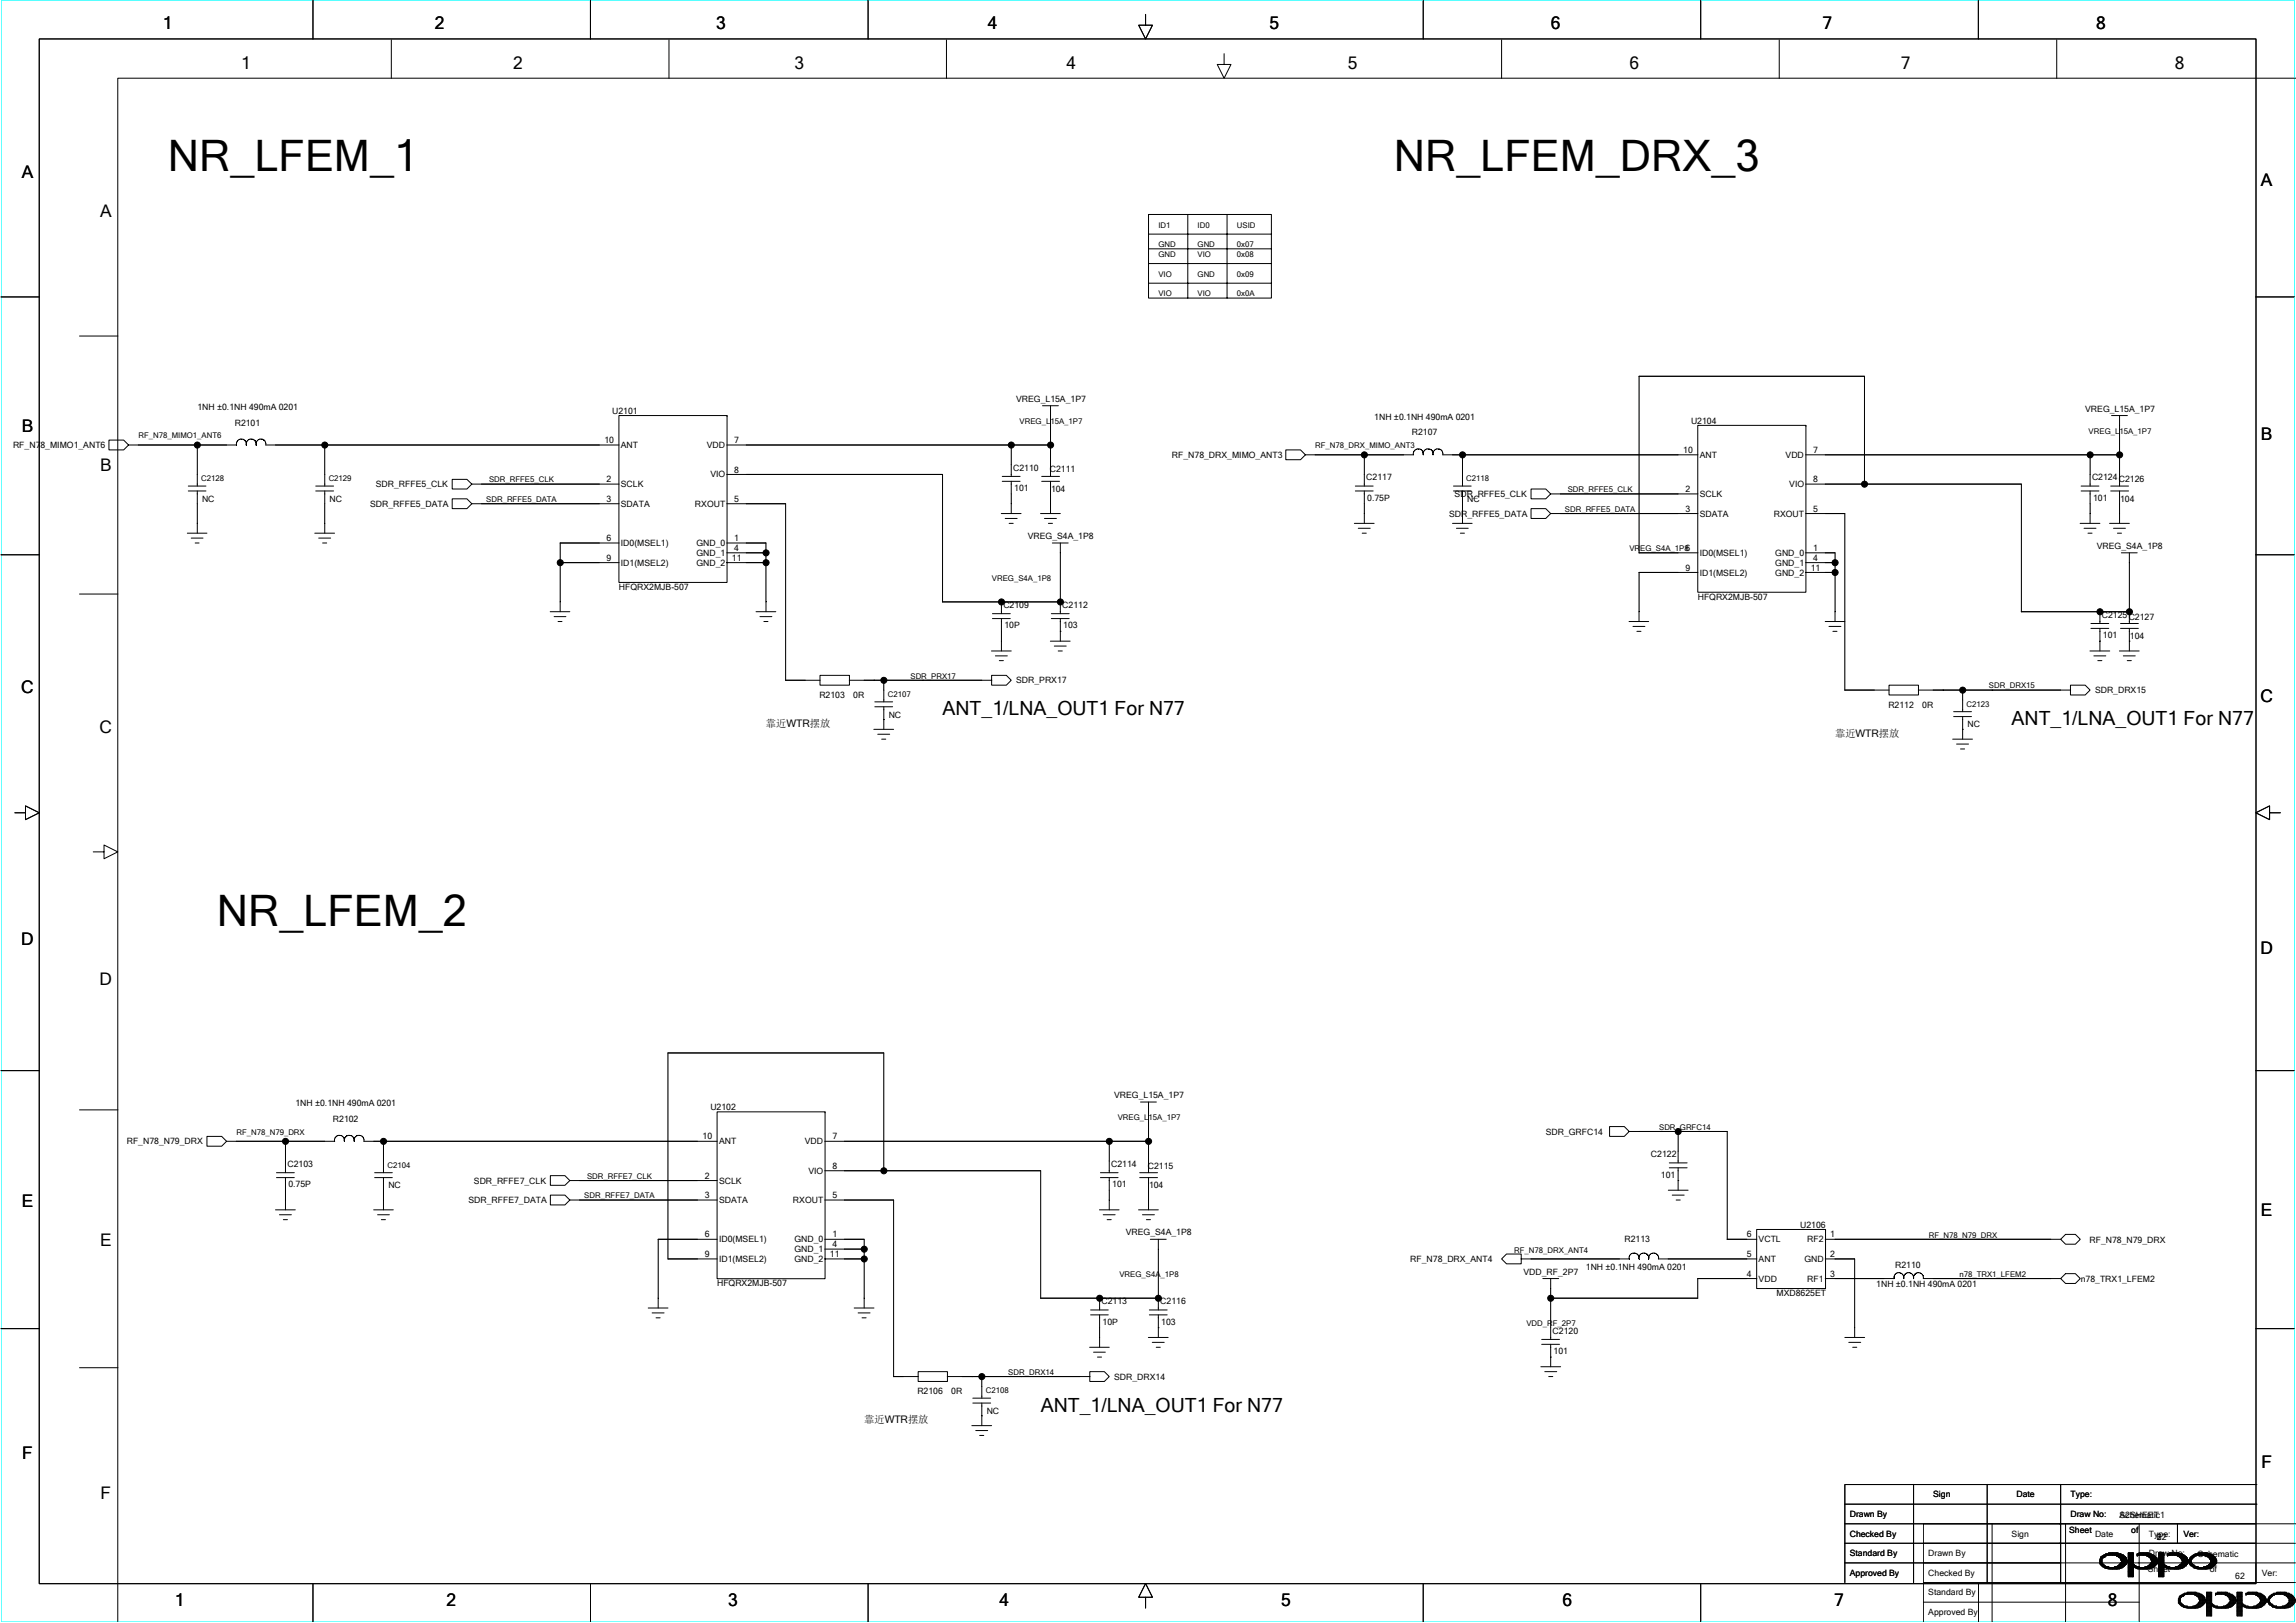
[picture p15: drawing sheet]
<svg xmlns="http://www.w3.org/2000/svg" width="297mm" height="210mm" viewBox="0 0 297 210" stroke-linecap="round" stroke-linejoin="round" font-family="sans-serif">
<defs><g id="words">
<g font-size="5.6">
<text x="21.7" y="22.1">NR_LFEM_1</text>
<text x="180.3" y="22.1">NR_LFEM_DRX_3</text>
<text x="28" y="119.8">NR_LFEM_2</text>
</g>
<g font-size="2.5">
<text x="121.9" y="92.6">ANT_1/LNA_OUT1 For N77</text>
<text x="260.2" y="93.8">ANT_1/LNA_OUT1 For N77</text>
<text x="134.6" y="182.6">ANT_1/LNA_OUT1 For N77</text>
</g>
<g font-size="2.2">
<text x="21.1" y="3.8">1</text>
<text x="56.2" y="3.8">2</text>
<text x="92.7" y="3.8">3</text>
<text x="127.8" y="3.8">4</text>
<text x="164.2" y="3.8">5</text>
<text x="200.6" y="3.8">6</text>
<text x="235.8" y="3.8">7</text>
<text x="271.2" y="3.8">8</text>
<text x="31.2" y="8.9">1</text>
<text x="66.4" y="8.9">2</text>
<text x="102.8" y="8.9">3</text>
<text x="138" y="8.9">4</text>
<text x="174.4" y="8.9">5</text>
<text x="210.8" y="8.9">6</text>
<text x="245.9" y="8.9">7</text>
<text x="281.3" y="8.9">8</text>
<text x="2.8" y="23">A</text>
<text x="13" y="28">A</text>
<text x="292.5" y="24.1">A</text>
<text x="2.8" y="55.8">B</text>
<text x="292.5" y="57">B</text>
<text x="13" y="60.9">B</text>
<text x="2.7" y="89.7">C</text>
<text x="12.9" y="94.8">C</text>
<text x="292.4" y="90.8">C</text>
<text x="2.7" y="122.3">D</text>
<text x="292.4" y="123.5">D</text>
<text x="12.9" y="127.4">D</text>
<text x="2.8" y="156.2">E</text>
<text x="13" y="161.3">E</text>
<text x="292.5" y="157.3">E</text>
<text x="2.9" y="188.8">F</text>
<text x="292.6" y="189.9">F</text>
<text x="13" y="193.9">F</text>
<text x="22.6" y="207.8">1</text>
<text x="57.8" y="207.8">2</text>
<text x="94.2" y="207.8">3</text>
<text x="129.3" y="207.8">4</text>
<text x="165.7" y="207.8">5</text>
<text x="202.2" y="207.8">6</text>
<text x="237.3" y="207.8">7</text>
<text x="272.7" y="207.8">8</text>
</g>
<g font-size="1.3">
<text x="99.1" y="94.1">靠近WTR摆放</text>
<text x="237.4" y="95.3">靠近WTR摆放</text>
<text x="111.8" y="184.1">靠近WTR摆放</text>
</g>
<g font-size="1.1">
<text x="25.5" y="53.1">1NH ±0.1NH 490mA 0201</text>
<text x="79.2" y="53.5">U2101</text>
<text x="131.5" y="52">VREG_L15A_1P7</text>
<text x="269.8" y="53.3">VREG_L15A_1P7</text>
<text x="1.7" y="58">RF_N78_MIMO1_ANT6</text>
<text x="30.4" y="55.1">R2101</text>
<text x="78.2" y="57.3">10</text>
<text x="80.3" y="58">ANT</text>
<text x="91.4" y="58">VDD</text>
<text x="95" y="57.3">7</text>
<text x="151.6" y="59.2">RF_N78_DRX_MIMO_ANT3</text>
<text x="177.8" y="54.3">1NH ±0.1NH 490mA 0201</text>
<text x="182.6" y="56.3">R2107</text>
<text x="217.8" y="58.6">10</text>
<text x="218.8" y="54.8">U2104</text>
<text x="219.9" y="59.2">ANT</text>
<text x="231" y="59.2">VDD</text>
<text x="234.6" y="58.6">7</text>
<text x="26.1" y="64.9">NC</text>
<text x="42.6" y="64.9">NC</text>
<text x="47.9" y="65.6">SDR_RFFE5_DATA</text>
<text x="48.6" y="63">SDR_RFFE5_CLK</text>
<text x="78.5" y="64.9">3</text>
<text x="78.5" y="62.4">2</text>
<text x="80.3" y="63">SCLK</text>
<text x="80.3" y="65.6">SDATA</text>
<text x="89.9" y="65.6">RXOUT</text>
<text x="91.9" y="61.8">VIO</text>
<text x="95" y="64.9">5</text>
<text x="95" y="61.2">8</text>
<text x="131.1" y="60.9">C2110</text>
<text x="131.2" y="63.5">101</text>
<text x="135.8" y="61.1">C2111</text>
<text x="136" y="63.6">104</text>
<text x="176.8" y="62.1">C2117</text>
<text x="176.9" y="64.8">0.75P</text>
<text x="188.2" y="64.3">SDR_RFFE5_CLK</text>
<text x="189.8" y="64.9">NC</text>
<text x="218.1" y="63.7">2</text>
<text x="219.9" y="64.3">SCLK</text>
<text x="231.5" y="63">VIO</text>
<text x="234.6" y="62.4">8</text>
<text x="270.7" y="62.1">C2124C2126</text>
<text x="270.8" y="64.8">101</text>
<text x="274.3" y="64.9">104</text>
<text x="78.5" y="70">6</text>
<text x="80.3" y="70.7">ID0(MSEL1)</text>
<text x="90.1" y="70.7">GND_0</text>
<text x="90.1" y="71.9">GND_1</text>
<text x="95" y="71.3">4</text>
<text x="95" y="70">1</text>
<text x="133" y="69.8">VREG_S4A_1P8</text>
<text x="187.5" y="66.8">SDR_RFFE5_DATA</text>
<text x="218.1" y="66.2">3</text>
<text x="219.9" y="66.8">SDATA</text>
<text x="219.9" y="71.9">ID0(MSEL1)</text>
<text x="229.5" y="66.8">RXOUT</text>
<text x="229.7" y="71.9">GND_0</text>
<text x="234.6" y="66.2">5</text>
<text x="234.6" y="71.3">1</text>
<text x="271.3" y="71">VREG_S4A_1P8</text>
<text x="78.5" y="72.6">9</text>
<text x="80.1" y="76.3">HFQRX2MJB-507</text>
<text x="80.3" y="73.2">ID1(MSEL2)</text>
<text x="90.1" y="73.2">GND_2</text>
<text x="94.7" y="72.6">11</text>
<text x="218.1" y="73.8">9</text>
<text x="219.6" y="77.6">HFQRX2MJB-507</text>
<text x="219.9" y="74.5">ID1(MSEL2)</text>
<text x="229.7" y="73.2">GND_1</text>
<text x="229.7" y="74.5">GND_2</text>
<text x="234.3" y="73.8">11</text>
<text x="234.6" y="72.6">4</text>
<text x="129.8" y="78.6">C2109</text>
<text x="129.9" y="81.3">10P</text>
<text x="137.4" y="78.6">C2112</text>
<text x="137.6" y="81.3">103</text>
<text x="271.9" y="79.9">C2125C2127</text>
<text x="272.1" y="82.6">101</text>
<text x="275.5" y="82.7">104</text>
<text x="131.5" y="88.4">SDR_PRX17</text>
<text x="271" y="89.7">SDR_DRX15</text>
<text x="106" y="90.3">R2103</text>
<text x="110.4" y="90.3">0R</text>
<text x="115" y="92.8">NC</text>
<text x="244.3" y="91.6">R2112</text>
<text x="248.7" y="91.6">0R</text>
<text x="254.5" y="94.1">NC</text>
<text x="38.2" y="143.1">1NH ±0.1NH 490mA 0201</text>
<text x="91.9" y="143.6">U2102</text>
<text x="144.1" y="142.1">VREG_L15A_1P7</text>
<text x="16.4" y="148">RF_N78_N79_DRX</text>
<text x="43.1" y="145.1">R2102</text>
<text x="90.9" y="147.4">10</text>
<text x="93" y="148">ANT</text>
<text x="104.1" y="148">VDD</text>
<text x="107.7" y="147.4">7</text>
<text x="200" y="146.8">SDR_GRFC14</text>
<text x="213.6" y="149.7">C2122</text>
<text x="37.2" y="151">C2103</text>
<text x="37.3" y="153.6">0.75P</text>
<text x="50.2" y="153.8">NC</text>
<text x="60.6" y="155.6">SDR_RFFE7_DATA</text>
<text x="61.3" y="153.1">SDR_RFFE7_CLK</text>
<text x="91.2" y="155">3</text>
<text x="91.2" y="152.5">2</text>
<text x="93" y="153.1">SCLK</text>
<text x="93" y="155.6">SDATA</text>
<text x="102.6" y="155.6">RXOUT</text>
<text x="104.6" y="151.9">VIO</text>
<text x="107.7" y="155">5</text>
<text x="107.7" y="151.2">8</text>
<text x="143.8" y="151">C2114</text>
<text x="143.9" y="153.6">101</text>
<text x="148.5" y="151.2">C2115</text>
<text x="148.7" y="153.8">104</text>
<text x="214.9" y="152.4">101</text>
<text x="91.2" y="160.1">6</text>
<text x="93" y="160.7">ID0(MSEL1)</text>
<text x="102.8" y="160.7">GND_0</text>
<text x="107.7" y="161.4">4</text>
<text x="107.7" y="160.1">1</text>
<text x="145.6" y="159.8">VREG_S4A_1P8</text>
<text x="210.2" y="160.7">R2113</text>
<text x="226" y="160.1">6</text>
<text x="227.5" y="160.7">VCTL</text>
<text x="232.9" y="158.8">U2106</text>
<text x="233.8" y="160.7">RF2</text>
<text x="236.8" y="160.1">1</text>
<text x="270.3" y="160.8">RF_N78_N79_DRX</text>
<text x="91.2" y="162.6">9</text>
<text x="92.8" y="166.4">HFQRX2MJB-507</text>
<text x="93" y="163.3">ID1(MSEL2)</text>
<text x="102.8" y="162">GND_1</text>
<text x="102.8" y="163.3">GND_2</text>
<text x="107.4" y="162.6">11</text>
<text x="182.5" y="163.3">RF_N78_DRX_ANT4</text>
<text x="197.1" y="164.9">VDD_RF_2P7</text>
<text x="205.2" y="164.3">1NH ±0.1NH 490mA 0201</text>
<text x="226" y="165.2">4</text>
<text x="226" y="162.6">5</text>
<text x="227.5" y="163.3">ANT</text>
<text x="227.5" y="165.8">VDD</text>
<text x="229.8" y="167.7">MXD8625ET</text>
<text x="233.4" y="163.3">GND</text>
<text x="233.8" y="165.8">RF1</text>
<text x="236.8" y="165.2">3</text>
<text x="236.8" y="162.6">2</text>
<text x="242.7" y="166.5">1NH ±0.1NH 490mA 0201</text>
<text x="245.2" y="164">R2110</text>
<text x="269.2" y="165.8">n78_TRX1_LFEM2</text>
<text x="142.5" y="168.7">C2113</text>
<text x="142.6" y="171.4">10P</text>
<text x="150.1" y="168.7">C2116</text>
<text x="150.2" y="171.4">103</text>
<text x="200.9" y="172.5">C2120</text>
<text x="144.1" y="178.5">SDR_DRX14</text>
<text x="201" y="175.2">101</text>
<text x="118.7" y="180.4">R2106</text>
<text x="123.1" y="180.4">0R</text>
<text x="127.7" y="182.9">NC</text>
<text x="239.3" y="196.3">Drawn By</text>
<text x="250.1" y="193.7">Sign</text>
<text x="260.9" y="193.7">Date</text>
<text x="267.9" y="193.7">Type:</text>
<text x="267.9" y="196.3">Draw No:</text>
<text x="274.2" y="196.4">A2SHEET</text>
<text x="274.2" y="196.4">Schematic1</text>
<text x="239.3" y="198.8">Checked By</text>
<text x="239.3" y="201.3">Standard By</text>
<text x="239.3" y="203.9">Approved By</text>
<text x="249.5" y="201.3">Drawn By</text>
<text x="249.5" y="203.9">Checked By</text>
<text x="260.2" y="198.8">Sign</text>
<text x="267.7" y="198.3">Sheet</text>
<text x="271" y="198.8">Date</text>
<text x="275.7" y="198.3">of</text>
<text x="277.9" y="203.4">Sheet</text>
<text x="278" y="198.8">Type:</text>
<text x="278" y="201.3">Draw No:</text>
<text x="279" y="199.2">2</text>
<text x="279" y="199.2">62</text>
<text x="282.5" y="198.8">Ver:</text>
<text x="284.3" y="201.4">Schematic</text>
<text x="285.9" y="203.4">of</text>
<text x="292.6" y="203.9">Ver:</text>
<text x="249.5" y="206.4">Standard By</text>
<text x="249.5" y="209">Approved By</text>
<text x="289.2" y="204.2">62</text>
</g>
<g font-size="1">
<text x="149.9" y="29.4">ID1</text>
<text x="154.9" y="29.4">ID0</text>
<text x="160" y="29.4">USID</text>
<text x="149.9" y="32">GND</text>
<text x="149.9" y="33.3">GND</text>
<text x="149.9" y="35.8">VIO</text>
<text x="154.9" y="32">GND</text>
<text x="154.9" y="33.3">VIO</text>
<text x="154.9" y="35.8">GND</text>
<text x="160" y="32">0x07</text>
<text x="160" y="33.3">0x08</text>
<text x="160" y="35.8">0x09</text>
<text x="149.9" y="38.3">VIO</text>
<text x="154.9" y="38.3">VIO</text>
<text x="160" y="38.3">0x0A</text>
<text x="17.9" y="56.7">RF_N78_MIMO1_ANT6</text>
<text x="131.9" y="54.8">VREG_L15A_1P7</text>
<text x="170.2" y="58">RF_N78_DRX_MIMO_ANT3</text>
<text x="270.2" y="56.1">VREG_L15A_1P7</text>
<text x="26" y="62.3">C2128</text>
<text x="42.5" y="62.3">C2129</text>
<text x="62.9" y="65">SDR_RFFE5_DATA</text>
<text x="63.3" y="62.4">SDR_RFFE5_CLK</text>
<text x="189.7" y="62.3">C2118</text>
<text x="202.8" y="63.7">SDR_RFFE5_CLK</text>
<text x="202.5" y="66.2">SDR_RFFE5_DATA</text>
<text x="210.8" y="71.3">VREG_S4A_1P86</text>
<text x="128.3" y="75.1">VREG_S4A_1P8</text>
<text x="117.8" y="87.8">SDR_PRX17</text>
<text x="257.3" y="89.1">SDR_DRX15</text>
<text x="114.8" y="90.1">C2107</text>
<text x="254.4" y="91.4">C2123</text>
<text x="30.6" y="146.8">RF_N78_N79_DRX</text>
<text x="144.6" y="144.9">VREG_L15A_1P7</text>
<text x="214.6" y="146.2">SDR_GRFC14</text>
<text x="50.1" y="151.1">C2104</text>
<text x="75.6" y="155">SDR_RFFE7_DATA</text>
<text x="75.9" y="152.5">SDR_RFFE7_CLK</text>
<text x="249.6" y="160.1">RF_N78_N79_DRX</text>
<text x="144.8" y="165.2">VREG_S4A_1P8</text>
<text x="195.9" y="162.2">RF_N78_DRX_ANT4</text>
<text x="253.5" y="165.2">n78_TRX1_LFEM2</text>
<text x="197.5" y="171.6">VDD_RF_2P7</text>
<text x="130.4" y="177.9">SDR_DRX14</text>
<text x="127.5" y="180.2">C2108</text>
</g>
</g></defs>
<path d="M.1 0h296.8v209.8h-296.8z" fill="none" stroke="#0ff" stroke-width=".13"/>
<g fill="none" stroke="#000" stroke-width=".13">
<path d="M5.1 5h286.8v199.9h-286.8zM40.5 .1v5M50.6 5.2v4.9M76.4 .1v5M86.5 5.2v4.9M112.3 .1v5M122.4 5.2v4.9M148.2 1.9v1.4h.9l-.9 1.7-.9-1.7h.9M158.4 6.9v1.4h.9l-.9 1.8-.9-1.8h.9M184.1 .1v5M194.3 5.2v4.9M220 .1v5"/>
<path d="M230.2 5.2v4.9M255.9 .1v5M266.1 5.2v4.9M297 10.1h-281.8v199.8M.1 38.4h5M148.6 27.7h15.9v10.9h-15.9zM148.6 30.3h15.9M148.6 32.2h15.9M148.6 34.1h15.9M148.6 36.6h15.9M153.7 27.7v10.9M158.7 27.7v10.9"/>
<path d="M291.8 38.4h5M10.3 43.5h5M14.1 56.9h1.9l.6 .7-.6 .6h-1.9zM16.6 57.6h14M25.5 57.6v5.3M31.9 57.6a.65 .65 0 0 0-.7-.8 .65 .65 0 0 0-.6 .8M32.3 56.8a.65 .65 0 0 1 .8 .8M32.4 56.8a.69 .69 0 0 0-.5 .8M33.6 56.8a.63 .63 0 0 1 .8 .8h45.7M33.6 56.8a.69 .69 0 0 0-.5 .8M42 57.6v5.3M80.1 53.8h14v21.6h-14z"/>
<path d="M94 57.6h41.9M94.1 53.8h.1M130.8 57.6v4M134.9 52.5h2M135.9 52.5v9.1M166.3 58.2h2l.6 .6-.6 .7h-2zM176.5 58.8v4.1M184.6 58.1a.65 .65 0 0 1 .8 .7 .64 .64 0 0 1 .6-.7 .64 .64 0 0 1 .6 .7h33.1M184.6 58.1l-.4 .3-.1 .4a.65 .65 0 0 0-.6-.7 .65 .65 0 0 0-.6 .7h-14M189.2 58.8v4.1M212 48.7h29.2v14M212 48.7v22.8"/>
<path d="M219.6 55h14v21.6h-14zM233.6 58.8h40.6M233.6 55h.1M270.4 58.8v4.1M273.2 53.8h2M274.2 53.8v9.1M.1 71.8h5M10.3 76.9h5M24.2 69h2.6M24.4 63.5h2.2M24.4 62.9h2.2M24.7 69.6h1.6"/>
<path d="M25.2 70.3h.6M25.5 63.5v5.5M40.7 69h2.6M40.8 63.5h2.4M40.8 62.9h2.4M41.2 69.6h1.6M41.7 70.3h.6M42 63.5v5.5M58.5 64.5h1.9l.6 .7-.6 .6h-1.9zM58.5 62h1.9l.6 .6-.6 .7h-1.9zM61 65.2h19.1M71.2 79.1h2.5"/>
<path d="M71.7 79.8h1.5M72.5 70.3h7.6M72.5 72.8h7.6M72.5 70.3v8.8M80.1 62.6h-19.1M94 65.2h7.6v22.8M94 70.3h5.1v8.8M94 61.4h27.9v16.5M94 71.5h5.1M94 72.8h5.1M97.8 79.1h2.6M98.3 79.8h1.6"/>
<path d="M121.9 77.9h15.3M128.4 79.4h2.3M129.5 66.4h2.6M129.6 77.9v1.5M129.7 62.3h2.3M129.7 61.6h2.3M130 67.1h1.6M130.6 67.7h.5M130.8 62.3v4.1M134.6 66.4h2.6M134.8 62.3h2.3M134.8 61.6h2.3"/>
<path d="M135.1 67.1h1.6M135.6 67.7h.6M135.9 62.3v4.1M136 79.4h2.3M136.1 70.3h2.1M137.2 70.3v9.1M175.2 67.7h2.6M175.3 63.5h2.3M175.3 62.9h2.3M175.7 68.3h1.6M176.2 69h.6M176.5 63.5v4.2"/>
<path d="M187.9 67.7h2.6M188 63.5h2.3M188 62.9h2.3M188.4 68.3h1.5M188.9 69h.6M189.2 63.5v4.2M198.1 65.8h1.9l.6 .6-.6 .7h-1.9zM198.1 63.3h1.9l.6 .6-.6 .6h-1.9zM200.6 66.4h19.1M200.6 63.9h19.1M212 71.5h7.7M212 74.1h7.7"/>
<path d="M212 74.1v6.3M233.6 62.6h27.9v16.6M233.6 66.4h5.1v22.9M233.6 71.5h3.8v8.9M233.6 72.8h3.8M233.6 74.1h3.8M261.5 79.1h14M269.1 67.7h2.6M269.2 63.5h2.3M269.2 62.9h2.3M269.6 68.3h1.6M270.1 69h.6"/>
<path d="M270.4 63.5v4.2M271.7 79.1v1.6M272.9 67.7h2.6M273.1 63.5h2.3M273.1 62.9h2.3M273.4 68.3h1.6M273.9 69h.6M274.2 63.5v4.2M274.4 71.5h2.1M275.5 71.5v9.2M291.8 71.8h5M72.2 80.4h.5"/>
<path d="M98.8 80.4h.6M106.1 87.4h3.8v1.2h-3.8zM106.1 88h-4.5M109.9 88h18.4M113 94.4h2.6M113.2 91.4h2.3M113.2 90.8h2.3M113.6 95h1.5M114.1 95.6h.5M114.3 88v2.8M114.3 91.4v3M128.3 84.2h2.5"/>
<path d="M128.3 87.4h1.9l.6 .6-.6 .6h-1.9zM128.4 80h2.3M128.8 84.9h1.5M129.3 85.5h.5M129.6 80v4.2M135.9 83h2.5M136 80h2.3M136.4 83.6h1.5M136.9 84.2h.5M137.2 80v3M210.8 80.4h2.5M211.3 81h1.5"/>
<path d="M211.8 81.7h.5M236.1 80.4h2.6M236.6 81h1.6M237.1 81.7h.6M244.4 88.6h3.8v1.3h-3.8zM244.4 89.3h-5.7M248.2 89.3h19.7M252.6 95.6h2.6M252.7 92.7h2.4M252.7 92.1h2.4M253.1 96.3h1.6M253.6 96.9h.6"/>
<path d="M253.9 89.3v2.8M253.9 92.7v2.9M267.9 88.6h1.9l.6 .7-.6 .6h-1.9zM270.4 84.2h2.5M270.5 81.3h2.3M270.5 80.7h2.3M270.9 84.9h1.5M271.4 85.5h.5M271.7 81.3v2.9M274.2 84.2h2.6M274.3 81.3h2.3M274.3 80.7h2.3"/>
<path d="M274.7 84.9h1.5M275.2 85.5h.5M275.5 81.3v2.9M1.9 105.2h1.4v-.9l1.8 .9-1.8 .8v-.8M12.1 110.2h1.4v-.9l1.7 .9-1.7 .9v-.9M293.6 105.2v-.9l-1.8 .9 1.8 .8v-.8h1.4M.1 138.5h5M86.4 136.2h27.9v15.3M86.4 136.2v26.7M291.8 138.5h5M10.3 143.6h5M26.8 147h1.9l.6 .7-.6 .6h-1.9z"/>
<path d="M29.3 147.7h14M35.6 156.5h2.6M35.8 152.4h2.3M35.8 151.7h2.3M36.1 157.2h1.6M36.7 157.8h.5M36.9 147.7v4M36.9 152.4v4.1M45 146.9a.65 .65 0 0 1 .8 .8v-.3a.62 .62 0 0 1 .5-.5M45 146.9l-.4 .3v.5a.65 .65 0 0 0-.7-.8 .65 .65 0 0 0-.6 .8M46.3 146.9a.65 .65 0 0 1 .8 .8M47.1 147.7h45.7"/>
<path d="M48.3 156.5h2.6M48.5 152.4h2.3M48.5 151.7h2.3M48.8 157.2h1.6M49.3 157.8h.6M49.6 147.7v4M49.6 152.4v4.1M71.2 154.6h1.9l.6 .7-.6 .6h-1.9zM71.2 152.1h1.9l.6 .6-.6 .7h-1.9zM73.7 155.3h19.1M73.7 152.7h19.1M92.8 143.8h13.9v21.6h-13.9z"/>
<path d="M106.7 155.3h8.9v22.8M106.7 147.7h41.9M106.7 151.5h27.9v16.5M106.7 143.8h.1M142.2 156.5h2.6M142.4 152.4h2.2M142.4 151.7h2.2M142.7 157.2h1.6M143.2 157.8h.6M143.5 147.7v4M143.5 152.4v4.1M147.3 156.5h2.6"/>
<path d="M147.4 152.4h2.4M147.4 151.7h2.4M147.5 142.6h2.1M147.8 157.2h1.5M148.3 157.8h.5M148.6 142.6v9.1M148.6 152.4v4.1M208.2 145.8h1.9l.7 .6-.7 .6h-1.9zM210.8 146.4h12.7v14M215.8 154h2.6M216 151.1h2.3M216 150.5h2.3"/>
<path d="M216.3 154.6h1.6M216.8 155.3h.6M217.1 146.4v4.1M217.1 151.1v2.9M227.3 159.1h8.9v7.6h-8.9zM236.2 159.1h.1M.1 171.9h5M10.3 177h5M83.9 169.2h2.5M84.4 169.9h1.5M84.9 170.5h.5M85.1 160.3h7.7"/>
<path d="M85.2 160.3v8.9M86.4 162.9h6.4M106.7 160.3h5.1v8.9M106.7 161.6h5.1M106.7 162.9h5.1M110.5 169.2h2.6M111 169.9h1.6M111.5 170.5h.6M115.6 178.1h3.2M118.8 177.5h3.8v1.2h-3.8zM122.6 178.1h18.4M127 178.1v2.8"/>
<path d="M134.6 168h15.3M141 174.3h2.5M141 177.5h1.9l.6 .6-.6 .6h-1.9zM141.1 170.1h2.3M141.1 169.5h2.3M141.5 174.9h1.5M142 175.6h.5M142.3 168v1.5M142.3 170.1v4.2M148.6 173h2.5M148.7 170.1h2.3M148.7 169.5h2.3"/>
<path d="M148.8 160.3h2.1M149.1 173.7h1.5M149.6 174.3h.5M149.9 160.3v9.2M149.9 170.1v2.9M194.9 162.2h1.9v1.3h-1.9l-.6-.6zM199.3 176.8h2.6M199.5 173.9h2.3M199.5 173.3h2.3M199.6 165.4h2.1M199.9 177.5h1.5M200.4 178.1h.5"/>
<path d="M200.6 168h19M200.6 165.4v7.9M200.6 173.9v2.9M212 162.7a.63 .63 0 0 0-.7-.6 .63 .63 0 0 0-.5 .8h-14M212 162.7v.2a.64 .64 0 0 1 .7-.8 .64 .64 0 0 1 .6 .8M214.5 162.9h12.8M214.6 162.9a.65 .65 0 0 0-.7-.8 .65 .65 0 0 0-.6 .8M219.6 165.4h7.7M219.6 165.4v2.6M223.4 160.3h3.9M236.1 160.3h30.5M236.1 162.9h3.8v10.1"/>
<path d="M236.1 165.4h8.9M238.7 173h2.5M239.2 173.7h1.5M239.7 174.3h.5M246.3 165.2a.65 .65 0 0 0-.8-.6 .65 .65 0 0 0-.5 .8M246.8 164.7a.67 .67 0 0 1 .8 .5M246.8 164.7a.66 .66 0 0 0-.5 .7M248 164.7a.67 .67 0 0 1 .8 .5M248.1 164.7a.66 .66 0 0 0-.5 .7M248.8 165.4h17.8M248.8 165.2v.2M266.6 165.4l.6-.6h1.3l.6 .6-.6 .7h-1.3z"/>
<path d="M266.6 160.3l.6-.6h1.3l.6 .6-.6 .7h-1.3zM291.8 171.9h5M125.7 184.4h2.6M125.9 181.5h2.3M125.9 180.9h2.3M126.2 185.1h1.6M126.7 185.7h.6M127 181.5v2.9M238.7 194.6h53.3M247.6 192v12.8M257.1 192v12.8M257.7 197.1v12.7"/>
<path d="M266.6 192v12.8M267.2 197.1v12.7M276.8 197.1v12.7M281.7 197.1v2.6M291.9 197.1h-53.2M292 192.1h-53.3v12.6M297 199.7h-58.3M297 197.1h-48.2v12.7M40.5 204.9v4.9M76.4 204.9v4.9M112.3 204.9v4.9M148.2 206.7h.9l-.9-1.8-.9 1.8h.9v1.3"/>
<path d="M184.1 204.9v4.9M220 204.9v4.9M238.7 202.2h58.3M248.8 207.3h28M248.8 204.7h48.2M255.9 204.9v4.9M271.6 201.7h.3M271.6 201.8h.3M271.6 202h.3M271.6 202.1h.3M271.6 202.3h.5M271.8 201.4h.5"/>
<path d="M271.8 201.6h.3M271.8 202.5h.4M271.8 201.4h.1v-.1l.5-.2 .5-.2h1.1l.1 .2h.4v.1h.2v.1l.3 .1v.2h.1v.2h.1v.4h-.1a1.41 1.41 0 0 1-1.6 .8 2.59 2.59 0 0 1-1.4-.3l-.2-.2-.2-.2v-.5zM271.8 201.4v1.1M271.9 202.6h.4M271.9 201.4v.3M271.9 202.2v.4M272 202.7h.5M272.1 202.3v.3M272.2 201.2v.3M272.2 202.4v.3M272.2 201.4h.1l.3-.2h1.1l.5 .4h.1v.2h.2v.4h-.2v.1l-.2 .2v.1l-.5 .1-.2 .1h-.6v-.1h-.2l-.5-.2v-.2h-.2v-.6z"/>
<path d="M272.3 202.6v.2h2.3M272.4 201.1h2M272.4 201v.3M272.4 202.7v.2M272.5 201.3h-.5l.1 .3M272.6 201v.2M272.6 202.7v.2M272.7 201v.2M272.7 202.7v.3M272.8 200.9h1.2M272.8 200.9v.3M272.8 202.7v.3"/>
<path d="M272.8 201.2h-.5v.3M272.9 203h1.1M272.9 200.9v.3M272.9 202.8v.2M273.1 200.9v.3M273.1 202.8v.2M273.2 200.9v.3M273.2 202.8v.2M273.3 200.9v.3M273.3 202.8v.2M273.4 200.9v.3M273.4 202.8v.2"/>
<path d="M273.6 201.2h1M273.6 200.9v.3M273.6 202.7v.3M273.7 200.9v.3M273.7 202.7v.3M273.8 201.3h.9M273.8 202.7h.9M273.8 200.9v.4M273.8 202.7v.3M274 200.9v.4M274 202.6v.4M274.1 201.4h.9v1.1h-.8"/>
<path d="M274.1 200.9v.6M274.1 202.6v.4M274.2 201v.5M274.2 202.4v.6M274.3 201.6h.8v.8l-.9-.1M274.3 201.7h.8M274.3 201.8h.8M274.3 201v.7M274.3 202.2v.7M274.4 202h.8M274.4 202.1h.8M274.5 201.2v1.7"/>
<path d="M274.6 201.2v1.5M274.7 201.2v1.5M274.8 201.3l.1 1.3h-.8M275.2 201.9v.2M275.3 201.3h.7M275.3 201.4h.7M275.3 201.1h.7M275.3 201.2h.7M275.3 201.6h.7M275.3 202.8h.7M275.3 201.7h.7M275.3 203h.7"/>
<path d="M275.3 203.1h.7M275.3 203.2h.7M275.3 203.3h.7M275.3 203.5h.7M275.3 203.6h.7M275.3 201.8h.7M275.3 202h.7M275.3 202.1h.7M275.3 202.3h.7M275.3 202.7h1.1M275.3 202.5h.8M275.3 202.6h1"/>
<path d="M275.3 203.7h.7M275.3 204h.7M275.3 203.9h.7M275.4 200.9v3.1M275.5 200.9v3.1M275.6 200.9v3.1M275.7 200.9v3.1M275.9 200.9v3.1M276 200.9v3.1M276 200.9h-.7M276.1 202.4v.3M276.2 202.8h2.3"/>
<path d="M276.2 202.6v.3M276.4 202.7v.2M276.5 201.1h1.8M276.5 201.1l.3-.2h1.2v.2h.3l.5 .2v.1l.2 .2v.2h.2v.4h-.2v.1l-.3 .4-.6 .3h-1.6l-.5-.4M276.5 201.3v-.1h1.1l.2 .1h.2l.3 .5h.1v.4h-.1v.1l-.3 .2v.1l-.5 .1-.1 .1h-.6v-.1h-.4v-.1h-.2l-.2-.3M276.5 201v.3M276.5 202.7v.2M276.6 201v.2M276.6 202.7v.3M276.7 200.9h1.2M276.8 201.2h-.3M276.9 203h1"/>
<path d="M276.9 200.9v.3M276.9 202.8v.2M277 200.9v.3M277 202.8v.2M277.1 200.9v.3M277.1 202.8v.2M277.3 200.9v.3M277.3 202.8v.2M277.4 200.9v.3M277.4 202.8v.2M277.5 201.2h1v1.5M277.5 200.9v.3"/>
<path d="M277.5 202.7v.3M277.6 200.9v.3M277.6 202.7v.3M277.7 201.3h1M277.8 200.9v.4M277.8 202.7v.3M277.9 200.9v.4M277.9 202.6v.4M278 201.4h.9M278 200.9v.6M278 202.6v.4M278.1 202.3h1"/>
<path d="M278.1 202.5h.8M278.1 201v.5M278.1 202.4v.6M278.3 201.6h.8M278.3 201.7h.8M278.3 201.8h.8M278.3 201v.7M278.3 202.2v.7M278.4 202h.8M278.4 202.1h.8M278.4 201.2v1.7M278.7 201.2v1.5h-1"/>
<path d="M278.8 201.3v1.3h-.8M278.9 201.4v1.1M279 201.5v.9M279.2 201.9v.2M279.3 201.3h.6M279.3 201.4h.6M279.3 200.9h.6M279.3 201.1h.6M279.3 201.2h.6M279.3 201.6h.6M279.3 202.8h.6M279.3 201.7h.6"/>
<path d="M279.3 203h.6M279.3 203.1h.6M279.3 203.2h.6M279.3 203.3h.6M279.3 203.5h.6M279.3 203.6h.6M279.3 201.8h.6M279.3 202h.6M279.3 202.1h.6M279.3 202.3h.6M279.3 202.5h.8M279.3 202.7h1"/>
<path d="M279.3 202.6h.9M279.3 203.7h.6M279.3 204h.6M279.3 203.9h.6M279.3 200.9v3.1M279.4 200.9v3.1M279.5 200.9v3.1M279.7 200.9v3.1M279.8 200.9v3.1M279.9 200.9v3.1M280.1 202.4v.3M280.2 202.8h2.3"/>
<path d="M280.2 202.6v.1M280.3 202.6v.3M280.4 201.2h.3M280.4 201.1h1.8M280.4 201.3v-.1h1.2l.2 .1 .4 .4v.1h.1v.4h-.1v.1l-.2 .2v.1l-.5 .1-.2 .1-1-.1v-.1l-.4-.1v-.2M280.4 201.1l.3-.2h1.3v.2h.3l.7 .5 .1 .2v.4h-.1a1.57 1.57 0 0 1-1.9 .8h-.7v-.2l-.5-.1v-.1M280.4 201v.3M280.4 202.7v.2M280.6 201v.2M280.6 202.7v.3M280.7 200.9h1.2M280.7 200.9v.3"/>
<path d="M280.7 202.7v.3M280.8 203h1.1M280.8 200.9v.3M280.8 202.8v.2M280.9 200.9v.3M280.9 202.8v.2M281.1 200.9v.3M281.1 202.8v.2M281.2 200.9v.3M281.2 202.8v.2M281.3 200.9v.3M281.3 202.8v.2"/>
<path d="M281.4 201.2h1.1M281.5 200.9v.3M281.5 202.7v.3M281.6 200.9v.3M281.6 202.7v.3M281.7 201.3h.9M281.7 202.7h.9M281.7 200.9v.3M281.7 202.7v.3M281.8 207h.3M281.8 207.2h.3M281.8 207.3h.3"/>
<path d="M281.8 207.4h.4M281.8 206.9h.3M281.8 200.9v.4M281.8 202.6v.4M281.9 201.4h1M281.9 202.6h.8M281.9 207.5h.4M282 206.5v1M282 201v.5M282 202.6v.4M282.1 202.5h.8M282.1 207.7h.4"/>
<path d="M282.1 206.4l1-.4h1l.1 .1h.4v.2h.3v.1l.2 .1v.2h.1v.2h.2v.4h-.2a1.4 1.4 0 0 1-1.5 .7 2.55 2.55 0 0 1-1.5-.2v-.1h-.1l-.1-.3h-.2v-.5zM282.1 206.5v.3h-.3M282.1 207.3v.4M282.1 201v.5M282.1 202.4v.6M282.2 201.6h.8M282.2 201.7h.8M282.2 202.3h.8M282.2 207.8h.4M282.2 206.4v.3h-.3M282.2 207.4v.3M282.2 201v.6"/>
<path d="M282.2 202.3v.6M282.3 201.8h.8M282.3 202h.8M282.3 202.1h.8M282.3 206.2v.3M282.3 207.5v.3M282.3 206.5h.2l.2-.2h1.1l.5 .4h.2v.2h.1v.4h-.1v.1l-.3 .1v.2l-.5 .1-.1 .1h-.6v-.1h-.3l-.5-.3v-.1h-.1v-.6zM282.3 201v1.9M282.5 206.2v.3h-.6M282.5 207.6v.3h2.2M282.5 201.2v1.5M282.6 206.1h1.9"/>
<path d="M282.6 206.1v.3h-.4M282.6 207.8v.1M282.6 201.2v1.5M282.7 206.1v.2M282.7 207.8v.1M282.7 201.3v1.3M282.8 206.1v.2M282.8 207.8v.2M282.8 201.4v1.2M283 206h1.1M283 206v.3h-.6M283 207.8v.2"/>
<path d="M283 201.7v.7M283.1 206v.3M283.1 207.9v.1M283.2 201.8h.3M283.2 202h.3M283.2 202.1h.3M283.2 206v.3M283.2 207.9v.1M283.3 201.7h.3M283.3 202.3h.3M283.3 206v.3M283.3 207.9v.1"/>
<path d="M283.4 202.5h.3M283.5 206v.3M283.5 207.9v.1M283.5 202.1v.5M283.6 202.6h.3M283.6 201.6h.1v-.2h.1v-.1l.3-.1h1.3l.2 .1v.1h.1v.2h.2v.1h.1v.5l-.6 .5h-.3l-.1 .1h-.5l-.2-.1-.5-.1-.3-.4v-.5h.1zM283.6 201.3v.4M283.6 202.3v.3M283.6 206v.3M283.6 207.9v.1M283.6 201.6h-.3v.9M283.7 201.3h.4"/>
<path d="M283.7 202.7h.4M283.7 206.3h1M283.7 201.2h.3v-.1h.3v-.2h1.3v.2h.4v.1h.3v.1a.63 .63 0 0 1 .3 1v.2l-.5 .2v.1a3.4 3.4 0 0 1-2.1 0l-.5-.2-.2-.3a.63 .63 0 0 1 .4-1zM283.7 201.3v.3M283.7 202.4v.3M283.7 206v.3M283.7 207.8v.2M283.8 201.2h.6M283.8 201.2v.3M283.8 202.4v.5M283.8 206v.3M283.8 207.8v.2"/>
<path d="M283.9 201.4h-.5l.1 .4M283.9 206.4h1M284 201v.3M284 202.6v.3M284 206v.4M284 207.8v.2M284.1 201.1h1.8M284.1 201v.3M284.1 202.7v.2M284.1 206v.4M284.1 207.6v.4h-1M284.2 206.5h.9v1h-.8"/>
<path d="M284.2 201v.2M284.2 202.7v.3M284.2 206v.5M284.2 207.6v.4M284.3 200.9v.3M284.3 202.7v.3M284.4 206.1v.4M284.4 207.5v.5M284.5 200.9h1M284.5 203h1M284.5 207.3h.7M284.5 206.7l.7-.1v.8h-.9"/>
<path d="M284.5 206.8h.7M284.5 206.9h.7M284.5 200.9v.3M284.5 202.8v.2M284.5 206.1v.7M284.5 207.3v.6M284.6 207h.8M284.6 200.9v.3M284.6 202.8v.2M284.6 206.2v1.7M284.7 200.9v.3M284.7 202.8v.2"/>
<path d="M284.7 206.2v1.6M284.9 200.9v.3M284.9 202.8v.2M284.9 206.2v1.6h-1M285 200.9v.3M285 202.8v.2M285 206.4v1.3h-.8M285.1 201.2h1v1.7l-2.3-.1M285.1 200.9v.3M285.1 202.7v.3M285.2 200.9v.3M285.2 202.7v.3"/>
<path d="M285.3 201.3h1M285.4 200.9v.4M285.4 202.7v.3M285.4 207v.2h-.8M285.5 207.9h.6M285.5 206.4h.6M285.5 206.5h.6M285.5 207h.6M285.5 207.2h.6M285.5 208h.6M285.5 208.2h.6M285.5 208.3h.6"/>
<path d="M285.5 208.4h.6M285.5 208.6h.6M285.5 208.7h.6M285.5 208.8h.6M285.5 209.1h.6M285.5 208.9h.6M285.5 206h.6v3.1M285.5 206.1h.6M285.5 206.3h.6M285.5 207.3h.6M285.5 207.8h1M285.5 207.5h.8"/>
<path d="M285.5 206.7h.6M285.5 207.7h.9M285.5 206.8h.6M285.5 206.9h.6M285.5 200.9v.4M285.5 202.6v.4M285.5 206v3.1M285.6 201.4h.9M285.6 202.6h.8M285.6 200.9v.4M285.6 202.6v.4M285.6 206v3.1"/>
<path d="M285.7 202.5h.8M285.7 201v.5M285.7 202.4v.6M285.7 206v3.1M285.9 201.6h.8M285.9 201.7h.8M285.9 202.3h.8M285.9 201v.7M285.9 202.3v.7M285.9 206v3.1M286 201.8h.8M286 202h.8"/>
<path d="M286 202.1h.8M286 201v1.9M286 206v3.1M286.3 201.2v1.5h-1M286.3 207.5v.3M286.4 207.9h2.3M286.4 201.3v1.4M286.4 207.6v.3M286.5 201.4v1.1M286.5 207.8v.1M286.6 206.4v-.1h1.2l.1 .1h.3l.2 .5h.1v.4h-.1v.1l-.2 .1v.2l-.5 .1-.2 .1h-.6v-.1h-.4v-.1h-.1l-.3-.3h-.6M286.6 201.5v.9"/>
<path d="M286.6 206.1v.3M286.6 207.8v.1M286.8 201.8v.4M286.8 206.1v.2M286.8 207.8v.2M286.9 206h1.1M286.9 206v.3h-.3M286.9 207.8v.2M287 206v.3M287 207.9v.1M287.1 206v.3M287.1 207.9v.1"/>
<path d="M287.3 206v.3M287.3 207.9v.1M287.4 206v.3M287.4 207.9v.1M287.5 206v.3M287.5 207.9v.1M287.6 206.3h1.1M287.7 206v.3M287.7 207.8v.2M287.8 206v.3M287.8 207.8v.2M287.9 206.4h.9"/>
<path d="M287.9 206v.4M287.9 207.8v.2M288 207.6v.4h-1M288 206v.4M288.2 206l-.1 .5h.9v1h-.7M288.2 207.6v.4M288.3 206.1v.4M288.3 207.5v.5M288.4 207.3h.8M288.4 206.7h.8v.7h-.9M288.4 206.9h.8M288.4 206.1h-1.8l.3-.1h1.3v.1h.2l.5 .3v.1l.3 .2v.2h.1v.4h-.1v.1l-.4 .4-.5 .2h-1.7l-.5-.3"/>
<path d="M288.4 206.1v.7h.8M288.4 207.3v.6M288.5 207h.8M288.5 206.2v1.7M288.7 206.2v1.6M288.8 206.2v1.6h-.9M288.9 206.4v1.3h-.8M289.3 207v.2h-.8M289.4 207.9h.7M289.4 206.4h.7M289.4 206.5h.7M289.4 207h.7"/>
<path d="M289.4 207.2h.7M289.4 208h.7M289.4 208.2h.7M289.4 208.3h.7M289.4 208.4h.7M289.4 208.6h.7M289.4 208.7h.7M289.4 208.8h.7M289.4 209.1h.7M289.4 208.9h.7M289.4 206h.7M289.4 206.1h.7"/>
<path d="M289.4 207.3h.7M289.4 207.5h.8M289.4 206.3h.7M289.4 206.7h.7M289.4 207.8h1M289.4 207.7h.9M289.4 206.8h.7M289.4 206.9h.7M289.4 206v3.1M289.6 206v3.1M289.7 206v3.1M289.8 206v3.1"/>
<path d="M289.9 206v3.1M290.1 206v3.1M290.2 207.5v.3M290.3 207.9h2.3M290.3 207.6v.2M290.4 207.6v.3M290.6 206.1h1.8M290.6 206.4v-.1h1.1l.3 .1 .4 .4v.1h.1v.4h-.1v.1l-.3 .1v.2l-.5 .1-.1 .1-1.1-.1v-.1l-.3-.2v-.1h-.7M290.6 206.1l.2-.1h1.3v.1h.4l.6 .6 .1 .2v.4h-.1a1.57 1.57 0 0 1-1.9 .7h-.6v-.1l-.5-.1v-.1M290.6 206.1v.3M290.6 207.8v.1M290.7 206.1v.2"/>
<path d="M290.7 207.8v.2M290.8 206h1.2M290.8 206v.3h-.2M290.8 207.8v.2M291 206v.3M291 207.9v.1M291.1 206v.3M291.1 207.9v.1M291.2 206v.3M291.2 207.9v.1M291.3 206v.3M291.3 207.9v.1"/>
<path d="M291.5 206v.3M291.5 207.9v.1M291.6 206v.3h1M291.6 207.8v.2M291.7 206v.3M291.7 207.8v.2M291.8 206.4h.9M291.8 202.2v2.6M291.8 206v.3M291.8 207.8v.2M292 207.6v.4h-1.1M292 206v.4"/>
<path d="M292.1 206.1v.4h.9v1.2M292.1 207.6v.4M292.2 207.5h.8M292.2 206.1v.4M292.2 207.5v.5M292.3 207.3h.9M292.3 206.7h.8M292.3 206.8h.8v.6h-.8M292.4 206.1v.6M292.4 207.4v.5M292.5 207h.7M292.5 207.2h.7"/>
<path d="M292.5 206.9h.7M292.5 206.1v1.8M292.6 206.2v1.6M292.7 206.2v1.6h-.9M292.9 206.4v1.3h-.8M293.3 207h.3M293.3 207.2h.3M293.3 207.3h.3M293.5 207.4h.2M293.6 207.5h.3M293.6 207.1v.6M293.7 206.7h.2v-.2h.1v-.1l.3-.1h1.2l.3 .1v.1h.1v.2h.1v.1h.2v.5l-.7 .5h-.2l-.2 .1h-.5l-.1-.1-.5-.1-.4-.4v-.5h.1z"/>
<path d="M293.7 206.7h-.2v.8M293.7 206.4v.4h-.2M293.7 207.4v.3h.3M293.9 206.3h.2v-.2h.4v-.1h1.3v.1h.4v.2h.2v.1a.63 .63 0 0 1 .4 1v.1l-.5 .3v.1a3.4 3.4 0 0 1-2.2 0l-.5-.2-.1-.3a.63 .63 0 0 1 .4-1zM293.9 207.5v.3h.4M294 206.2v.3h-.4v.4h-.3M294 207.5v.4M294.1 206.1v.3M294.1 207.6v.3M294.2 206.1h1.8M294.3 206.1v.3h-.4v.3M294.3 207.8v.1"/>
<path d="M294.4 206.1v.2M294.4 207.8v.2M294.5 206v.3h-.5M294.5 207.8v.2M294.6 206h1.1M294.6 206v.3M294.6 207.9v.1M294.8 206v.3M294.8 207.9v.1M294.9 206v.3M294.9 207.9v.1M295 206v.3"/>
<path d="M295 207.9v.1M295.1 206v.3M295.1 207.9v.1M295.3 206v.3h1M295.3 207.8v.2M295.4 206v.3M295.4 207.8v.2M295.5 206v.4h.9M295.5 207.8v.2M295.7 207.6v.4h-1.1M295.7 206v.4M295.8 206.5h.9v1h-.8"/>
<path d="M295.8 207.7h.7M295.8 206v.4M295.8 207.6v.4M295.9 206.1v.4M295.9 207.5v.5M296 206.7h.8v.7h-.8M296 206.8h.8M296 206.1v.7M296 207.4v.6M296.1 206.9h.8v.4h-.8M296.1 207h.8M296.1 207.2h.8"/>
<path d="M296.2 206.1v1.8M296.3 206.2v1.7h-2.3M296.4 206.2v1.6h-.9M296.5 206.4v1.4"/>
<circle cx="25.5" cy="57.6" r=".39"/>
<circle cx="42" cy="57.6" r=".39"/>
<circle cx="130.8" cy="57.6" r=".39"/>
<circle cx="135.9" cy="57.6" r=".39"/>
<circle cx="176.5" cy="58.9" r=".39"/>
<circle cx="189.2" cy="58.9" r=".39"/>
<circle cx="270.4" cy="58.9" r=".39"/>
<circle cx="274.2" cy="58.9" r=".39"/>
<circle cx="72.5" cy="72.8" r=".39"/>
<circle cx="99.1" cy="72.8" r=".39"/>
<circle cx="99.1" cy="71.5" r=".39"/>
<circle cx="129.6" cy="77.9" r=".39"/>
<circle cx="137.2" cy="77.9" r=".39"/>
<circle cx="237.4" cy="74.1" r=".39"/>
<circle cx="237.4" cy="72.8" r=".39"/>
<circle cx="241.2" cy="62.6" r=".39"/>
<circle cx="271.7" cy="79.2" r=".39"/>
<circle cx="275.5" cy="79.2" r=".39"/>
<circle cx="114.3" cy="88" r=".39"/>
<circle cx="253.9" cy="89.3" r=".39"/>
<circle cx="36.9" cy="147.7" r=".39"/>
<circle cx="49.6" cy="147.7" r=".39"/>
<circle cx="114.3" cy="151.5" r=".39"/>
<circle cx="143.5" cy="147.7" r=".39"/>
<circle cx="148.6" cy="147.7" r=".39"/>
<circle cx="217.1" cy="146.4" r=".39"/>
<circle cx="111.8" cy="162.9" r=".39"/>
<circle cx="111.8" cy="161.6" r=".39"/>
<circle cx="127" cy="178.1" r=".39"/>
<circle cx="142.3" cy="168" r=".39"/>
<circle cx="149.9" cy="168" r=".39"/>
<circle cx="200.6" cy="168" r=".39"/>
</g>
<g fill="#000">
<path d="M187.9 58.8h1.3zM99.1 70.3v1.2zM99.1 71.5v1.3zM130.8 63.9v1.3zM135.9 63.9v1.3zM176.5 65.2v1.2zM189.2 65.2v1.2zM236.2 72.8h1.2zM236.2 71.5h1.2zM236.2 74.1h1.2zM237.4 71.5v1.3zM237.4 72.8v1.3z"/>
<path d="M270.4 65.2v1.2zM274.2 65.2v1.2zM111.8 88h1.3zM113.1 88h1.2zM114.3 88v1.3zM129.6 81.7v1.3zM250.1 89.3h1.3zM253.9 89.3v1.3zM36.9 154v1.3zM48.4 147.7h1.2zM49.6 154v1.3zM143.5 154v1.3z"/>
<path d="M148.6 154v1.3zM111.8 160.3v1.3zM111.8 161.6v1.3zM115.6 178.1h1.3zM124.5 178.1h1.2zM125.7 178.1h1.3zM127 178.1v1.3zM142.3 171.8v1.2zM200.6 166.7v1.3z"/>
</g>
<g fill="#000">
<circle cx="25.5" cy="57.6" r=".4"/>
<circle cx="42" cy="57.6" r=".4"/>
<circle cx="130.8" cy="57.6" r=".4"/>
<circle cx="135.9" cy="57.6" r=".4"/>
<circle cx="176.5" cy="58.8" r=".4"/>
<circle cx="189.2" cy="58.8" r=".4"/>
<circle cx="270.4" cy="58.8" r=".4"/>
<circle cx="274.2" cy="58.8" r=".4"/>
<circle cx="72.5" cy="72.8" r=".4"/>
<circle cx="99.1" cy="71.5" r=".4"/>
<circle cx="99.1" cy="72.8" r=".4"/>
<circle cx="129.6" cy="77.9" r=".4"/>
<circle cx="137.2" cy="77.9" r=".4"/>
<circle cx="237.4" cy="74.1" r=".4"/>
<circle cx="237.4" cy="72.8" r=".4"/>
<circle cx="241.2" cy="62.6" r=".4"/>
<circle cx="271.7" cy="79.1" r=".4"/>
<circle cx="275.5" cy="79.1" r=".4"/>
<circle cx="114.3" cy="88" r=".4"/>
<circle cx="253.9" cy="89.3" r=".4"/>
<circle cx="36.9" cy="147.7" r=".4"/>
<circle cx="49.6" cy="147.7" r=".4"/>
<circle cx="114.3" cy="151.5" r=".4"/>
<circle cx="143.5" cy="147.7" r=".4"/>
<circle cx="148.6" cy="147.7" r=".4"/>
<circle cx="217.1" cy="146.4" r=".4"/>
<circle cx="111.8" cy="161.6" r=".4"/>
<circle cx="111.8" cy="162.9" r=".4"/>
<circle cx="127" cy="178.1" r=".4"/>
<circle cx="142.3" cy="168" r=".4"/>
<circle cx="149.9" cy="168" r=".4"/>
<circle cx="200.6" cy="168" r=".4"/>
</g>
<use href="#words"/>
</svg>
